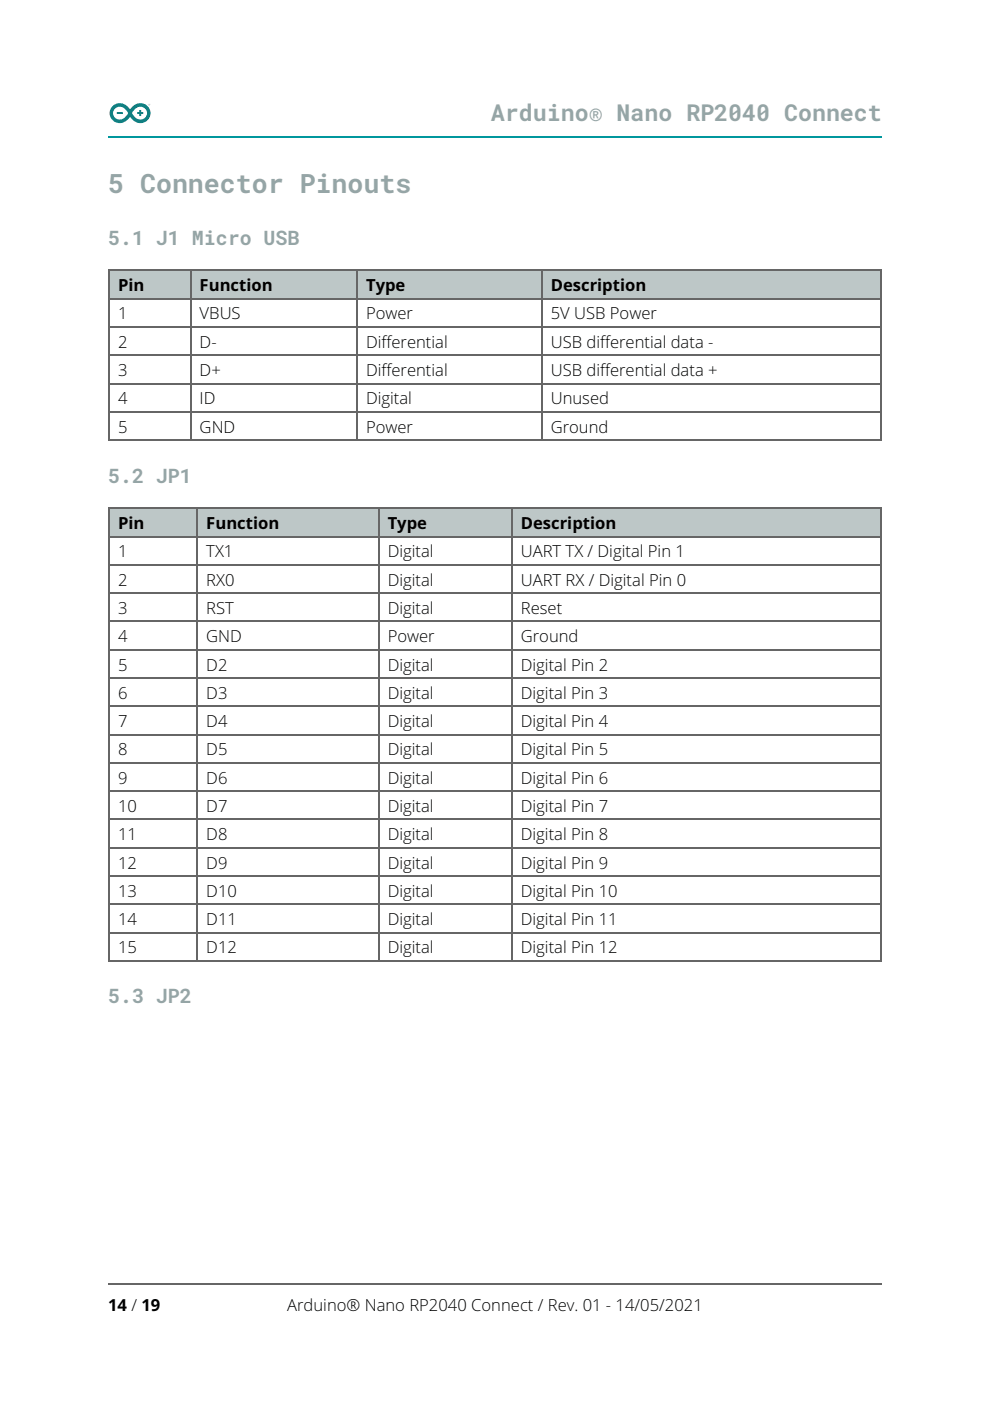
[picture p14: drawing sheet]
<svg xmlns="http://www.w3.org/2000/svg" width="210mm" height="297mm" viewBox="0 0 210 297" stroke-linecap="round" stroke-linejoin="round" font-family="sans-serif">
<defs><g id="words">
<text font-size="5.6" fill="#95a5a6" x="22.9" y="40.9">5 Connector Pinouts</text>
<text font-size="4.9" fill="#95a5a6" x="104.1" y="25.8">Arduino® Nano RP2040 Connect</text>
<g font-size="4.2" fill="#95a5a6">
<text x="22.9" y="51.9">5.1 J1 Micro USB</text>
<text x="22.9" y="102.3">5.2 JP1</text>
<text x="22.9" y="212.7">5.3 JP2</text>
</g>
<g font-size="3.5">
<text x="25" y="61.7">Pin</text>
<text x="42.3" y="61.7">Function</text>
<text x="77.6" y="61.7">Type</text>
<text x="116.8" y="61.7">Description</text>
<text x="25" y="67.7">1</text>
<text x="42.3" y="67.7">VBUS</text>
<text x="77.6" y="67.7">Power</text>
<text x="116.8" y="67.7">5V USB Power</text>
<text x="25" y="73.7">2</text>
<text x="42.3" y="73.7">D-</text>
<text x="77.6" y="73.7">Differential</text>
<text x="116.8" y="73.7">USB differential data -</text>
<text x="25" y="79.7">3</text>
<text x="42.3" y="79.7">D+</text>
<text x="77.6" y="79.7">Differential</text>
<text x="116.8" y="79.7">USB differential data +</text>
<text x="25" y="85.7">4</text>
<text x="42.3" y="85.7">ID</text>
<text x="77.6" y="85.7">Digital</text>
<text x="116.8" y="85.7">Unused</text>
<text x="25" y="91.7">5</text>
<text x="42.3" y="91.7">GND</text>
<text x="77.6" y="91.7">Power</text>
<text x="116.8" y="91.7">Ground</text>
<text x="25" y="112.2">Pin</text>
<text x="43.7" y="112.2">Function</text>
<text x="82.2" y="112.2">Type</text>
<text x="110.4" y="112.2">Description</text>
<text x="25" y="118.2">1</text>
<text x="43.7" y="118.2">TX1</text>
<text x="82.2" y="118.2">Digital</text>
<text x="110.4" y="118.2">UART TX / Digital Pin 1</text>
<text x="25" y="124.2">2</text>
<text x="43.7" y="124.2">RX0</text>
<text x="82.2" y="124.2">Digital</text>
<text x="110.4" y="124.2">UART RX / Digital Pin 0</text>
<text x="25" y="130.2">3</text>
<text x="43.7" y="130.2">RST</text>
<text x="82.2" y="130.2">Digital</text>
<text x="110.4" y="130.2">Reset</text>
<text x="25" y="136.2">4</text>
<text x="43.7" y="136.2">GND</text>
<text x="82.2" y="136.2">Power</text>
<text x="110.4" y="136.2">Ground</text>
<text x="25" y="142.2">5</text>
<text x="43.7" y="142.2">D2</text>
<text x="82.2" y="142.2">Digital</text>
<text x="110.4" y="142.2">Digital Pin 2</text>
<text x="25" y="148.2">6</text>
<text x="43.7" y="148.2">D3</text>
<text x="82.2" y="148.2">Digital</text>
<text x="110.4" y="148.2">Digital Pin 3</text>
<text x="25" y="154.2">7</text>
<text x="43.7" y="154.2">D4</text>
<text x="82.2" y="154.2">Digital</text>
<text x="110.4" y="154.2">Digital Pin 4</text>
<text x="25" y="160.2">8</text>
<text x="43.7" y="160.2">D5</text>
<text x="82.2" y="160.2">Digital</text>
<text x="110.4" y="160.2">Digital Pin 5</text>
<text x="25" y="166.2">9</text>
<text x="43.7" y="166.2">D6</text>
<text x="82.2" y="166.2">Digital</text>
<text x="110.4" y="166.2">Digital Pin 6</text>
<text x="25" y="172.2">10</text>
<text x="43.7" y="172.2">D7</text>
<text x="82.2" y="172.2">Digital</text>
<text x="110.4" y="172.2">Digital Pin 7</text>
<text x="25" y="178.2">11</text>
<text x="43.7" y="178.2">D8</text>
<text x="82.2" y="178.2">Digital</text>
<text x="110.4" y="178.2">Digital Pin 8</text>
<text x="25" y="184.1">12</text>
<text x="43.7" y="184.1">D9</text>
<text x="82.2" y="184.1">Digital</text>
<text x="110.4" y="184.1">Digital Pin 9</text>
<text x="25" y="190.1">13</text>
<text x="43.7" y="190.1">D10</text>
<text x="82.2" y="190.1">Digital</text>
<text x="110.4" y="190.1">Digital Pin 10</text>
<text x="25" y="196.1">14</text>
<text x="43.7" y="196.1">D11</text>
<text x="82.2" y="196.1">Digital</text>
<text x="110.4" y="196.1">Digital Pin 11</text>
<text x="25" y="202.1">15</text>
<text x="43.7" y="202.1">D12</text>
<text x="82.2" y="202.1">Digital</text>
<text x="110.4" y="202.1">Digital Pin 12</text>
<text x="22.9" y="278">14 / 19</text>
<text x="60.9" y="278">Arduino® Nano RP2040 Connect / Rev. 01 - 14/05/2021</text>
</g>
</g></defs>
<path d="M22.9 29.1h164.1" fill="none" stroke="#00979d" stroke-width=".35"/>
<path d="M23.9 22.5a2.18 2.18 0 0 0 .3 3.2 2.18 2.18 0 0 0 3.1-.6l.3-.4a2.22 2.22 0 0 0 2.9 1.2 2.22 2.22 0 0 0 1.1-3 2.32 2.32 0 0 0-4 .3 2.36 2.36 0 0 0-3.7-.7zM24.2 23.2a1.65 1.65 0 0 1 2.8 .5l.2 .3a1.84 1.84 0 0 1-2.7 1.1 1.34 1.34 0 0 1-.3-1.9zM28.7 23.1l-.7 .9a1.83 1.83 0 0 0 2.6 1.1 1.4 1.4 0 0 0 .1-2.1 1.4 1.4 0 0 0-2 .1zM24.8 23.8h1.3v.4h-1.3zM29.1 23.8h.4v-.5h.4v.5h.5v.4h-.5v.4h-.4v-.4h-.4zM31.4 22.1a.23 .23 0 0 1 .4 0 .23 .23 0 0 1-.4 0zM31.5 22v.3h.2v-.3zM31.4 22.1a.2 .2 0 0 0 .4 0 .2 .2 0 0 0-.4 0zM31.6 22v.1z" fill-rule="evenodd" fill="#008184"/>
<path d="M20.1 269.2h169.7v27.8h-169.7z" fill="#fff"/>
<path d="M22.9 272.2h164.1" fill="none" stroke="#666" stroke-width=".35"/>
<g fill="#bdc7c7">
<path d="M22.9 57.1h17.3v6h-17.3z"/>
<path d="M40.2 57.1h35.3v6h-35.3z"/>
<path d="M75.5 57.1h39.2v6h-39.2z"/>
<path d="M114.7 57.1h71.9v6h-71.9z"/>
</g>
<path d="M22.9 57.3h164.1M23.1 57.1v36.4M40.4 57.1v36.4M75.7 57.1v36.4M114.8 57.1v36.4M186.8 57.1v36.4M22.9 75.3h164.1M22.9 69.3h164.1M22.9 63.3h164.1M22.9 87.3h164.1M22.9 93.3h164.1M22.9 81.3h164.1" fill="none" stroke="#666" stroke-width=".35"/>
<g fill="#bdc7c7">
<path d="M22.9 107.6h18.7v6h-18.7z"/>
<path d="M41.6 107.6h38.5v6h-38.5z"/>
<path d="M80.1 107.6h28.2v6h-28.2z"/>
<path d="M108.3 107.6h78.3v6h-78.3z"/>
</g>
<g fill="none" stroke="#666" stroke-width=".35">
<path d="M22.9 119.8h164.1M22.9 113.8h164.1M22.9 107.8h164.1M23.1 107.6v96.3M41.8 107.6v96.3M80.3 107.6v96.3M108.5 107.6v96.3M186.8 107.6v96.3M22.9 137.8h164.1M22.9 131.8h164.1M22.9 125.8h164.1M22.9 155.8h164.1"/>
<path d="M22.9 149.8h164.1M22.9 143.8h164.1M22.9 179.7h164.1M22.9 173.7h164.1M22.9 167.7h164.1M22.9 161.7h164.1M22.9 197.7h164.1M22.9 191.7h164.1M22.9 185.7h164.1M22.9 203.7h164.1"/>
</g>
<use href="#words"/>
</svg>
